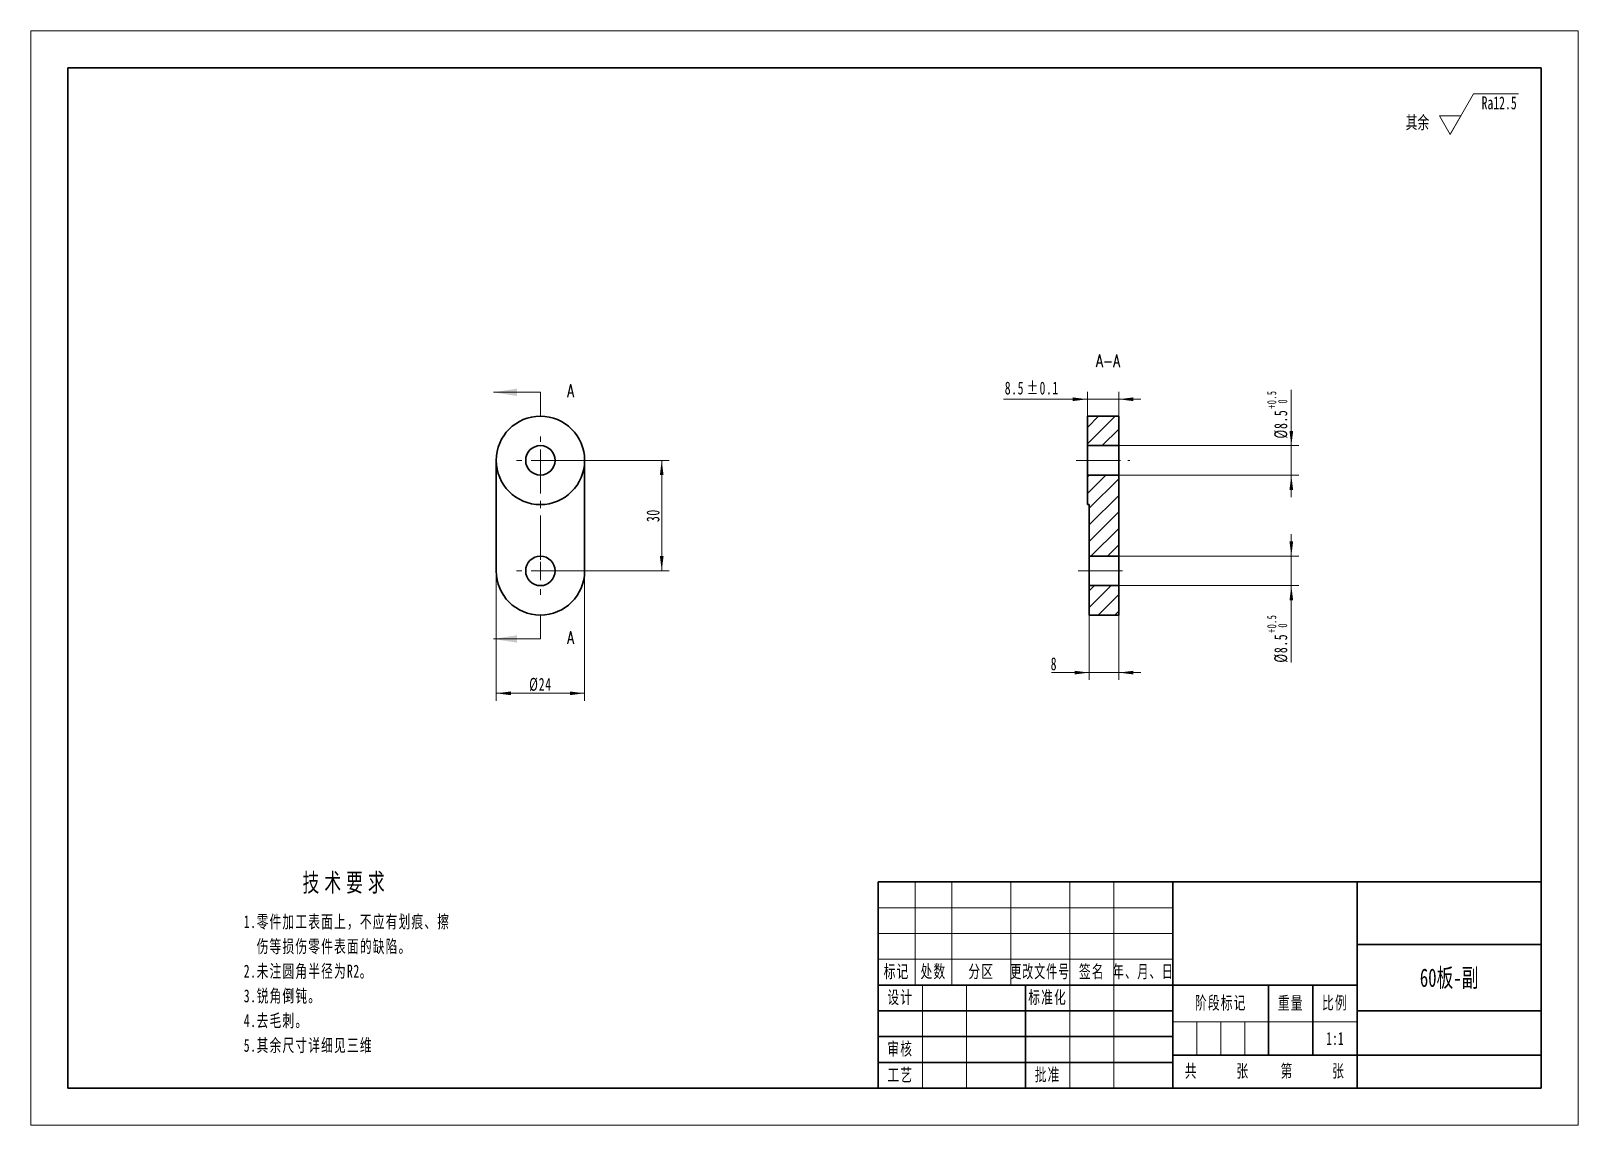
# Model space of a CAD drawing. Header units: millimetres. Extents: x -210 to 210, y -148 to 148.
import ezdxf
from ezdxf.enums import TextEntityAlignment as Align

# ---------------------------------------------------------------- set-up
doc = ezdxf.new("R2010")
doc.units = ezdxf.units.MM
doc.set_wipeout_variables(frame=1)
doc.linetypes.add('点画线', pattern=[18, 12, -2, 2, -2])
doc.layers.get('0').update_dxf_attribs({"lineweight": 35})
for name, color, linetype, lineweight in [('10', 7, 'Continuous', 18), ('中心线层', 1, '点画线', 18), ('剖面线层', 4, 'Continuous', 18), ('尺寸线层', 3, 'Continuous', 18), ('粗实线层', 7, 'Continuous', 35), ('细实线层', 7, 'Continuous', 18)]:
    doc.layers.add(name, color=color, linetype=linetype, lineweight=lineweight)
doc.styles.add('SLDTEXTSTYLE1', font='txt.shx', dxfattribs={"width": 0.7, "bigfont": 'gbcbig.shx'})
doc.styles.add('TitleStyle', font='', dxfattribs={"width": 0.667})
doc.styles.add('标准', font='', dxfattribs={"width": 0.667})
doc.styles.get('TitleStyle').set_extended_font_data('仿宋_gb2312')
doc.styles.get('标准').set_extended_font_data('仿宋_gb2312')
doc.dimstyles.new('GB_尺寸', dxfattribs={"dimtxt": 3.5, "dimasz": 4, "dimexe": 2, "dimexo": 0, "dimtad": 1, "dimdsep": 46, "dimtxsty": '标准', "dimblk": '_CAXARROW', "dimcen": 0, "dimdle": 6, "dimazin": 2, "dimtfac": 0.707107, "dimtdec": 3, "dimtmove": 2, "dimatfit": 3, "dimfxl": 0, "dimfrac": 2, "dimtolj": 1, "dimtzin": 0, "dimarcsym": 0})

# ---------------------------------------------------------------- blocks, each defined once
blk = doc.blocks.new('$CAXA_FRAME_13B17AC1$')
at = {"layer": '粗实线层'}
for p, q in [((-200, 138.5), (-200, -138.5)), ((200, 138.5), (-200, 138.5)), ((200, -138.5), (200, 138.5)), ((-200, -138.5), (200, -138.5))]:
    blk.add_line(p, q, dxfattribs=at)
at = {"layer": '细实线层'}
for p, q in [((210, 148.5), (-210, 148.5)), ((-210, 148.5), (-210, -148.5)), ((210, -148.5), (210, 148.5)), ((-210, -148.5), (210, -148.5))]:
    blk.add_line(p, q, dxfattribs=at)
blk = doc.blocks.new('$CAXA_TITLE_151E506F$')
at = {"layer": '粗实线层'}
for p, q in [((0, 56), (-180, 56)), ((-180, 56), (-180, 0)), ((-100, 56), (-100, 0)), ((-50, 56), (-50, 0)), ((0, 0), (0, 56)), ((0, 39), (-50, 39)), ((-50, 28), (-180, 28)), ((-140, 28), (-140, 0)), ((-74, 28), (-74, 9)), ((-62, 28), (-62, 9)), ((-100, 21), (-180, 21)), ((0, 21), (-50, 21)), ((-100, 14), (-180, 14)), ((0, 9), (-100, 9)), ((-100, 7), (-180, 7)), ((0, 0), (-180, 0))]:
    blk.add_line(p, q, dxfattribs=at)
at = {"layer": '细实线层'}
for p, q in [((-170, 56), (-170, 28)), ((-160, 56), (-160, 28)), ((-144, 56), (-144, 28)), ((-128, 56), (-128, 0)), ((-116, 56), (-116, 0)), ((-100, 49), (-180, 49)), ((-100, 42), (-180, 42)), ((-100, 35), (-180, 35)), ((-168, 28), (-168, 0)), ((-156, 28), (-156, 0)), ((-50, 18), (-100, 18)), ((-93.5, 18), (-93.5, 9)), ((-87, 18), (-87, 9)), ((-80.5, 18), (-80.5, 9))]:
    blk.add_line(p, q, dxfattribs=at)
at = {"layer": '尺寸线层', "char_height": 3.5, "attachment_point": 5, "line_spacing_factor": 1.369753, "style": '标准'}
for s, insert, width in [('\\T1.1;标记', (-175, 31.5), 18), ('\\T1.1;处数', (-165, 31.5), 18), ('\\T1.1;分区', (-152, 31.5), 30), ('\\T1.1;{\\W0.618357;更改文件号}', (-136, 31.5), 30), ('\\T1.1;签名', (-122, 31.5), 22), ('\\T1.1;{\\W0.634692;年、月、日}', (-108, 31.5), 30), ('\\T1.1;设计', (-174, 24.5), 22), ('\\T1.1;标准化', (-134, 24.5), 22), ('\\T1.1;阶段标记', (-87, 23), 50), ('\\T1.1;重量', (-68, 23), 22), ('\\T1.1;比例', (-56, 23), 22), ('\\T1.1;审核', (-174, 10.5), 22), ('\\T1.1;工艺', (-174, 3.5), 22), ('\\T1.1;批准', (-134, 3.5), 22), ('\\T1.1;共', (-95, 4.5), 8), ('\\T1.1;张', (-81, 4.5), 8), ('\\T1.1;第', (-69, 4.5), 8), ('\\T1.1;张', (-55, 4.5), 8)]:
    blk.add_mtext(s, dxfattribs=dict(at, insert=insert, width=width))
at = {"layer": '尺寸线层', "style": '标准'}
for tag, height, width, p in [('标记C', 3.54, 0.667, (-175, 52.5)), ('处数C', 3.54, 0.667, (-165, 52.5)), ('分区C', 3.54, 0.667, (-152, 52.5)), ('更改文件号C', 3.54, 0.512156, (-136, 52.5)), ('更改签名C', 3.54, 0.459969, (-122, 52.5)), ('更改日期C', 3.54, 0.62723, (-108, 52.5)), ('单位名称', 5.05, 0.667, (-25, 47.5)), ('标记B', 3.54, 0.667, (-175, 45.5)), ('处数B', 3.54, 0.667, (-165, 45.5)), ('分区B', 3.54, 0.667, (-152, 45.5)), ('更改文件号B', 3.54, 0.512156, (-136, 45.5)), ('更改签名B', 3.54, 0.459969, (-122, 45.5)), ('更改日期B', 3.54, 0.62723, (-108, 45.5)), ('材料名称', 5.05, 0.667, (-75, 42)), ('标记A', 3.54, 0.667, (-175, 38.5)), ('处数A', 3.54, 0.667, (-165, 38.5)), ('分区A', 3.54, 0.667, (-152, 38.5)), ('更改文件号A', 3.54, 0.512156, (-136, 38.5)), ('更改签名A', 3.54, 0.459969, (-122, 38.5)), ('更改日期A', 3.54, 0.62723, (-108, 38.5)), ('图纸名称', 5.05, 0.667, (-25, 30)), ('设计', 3.54, 0.667, (-162, 24.5)), ('设计日期', 3.54, 0.667, (-148, 24.5)), ('标准化', 3.54, 0.667, (-122, 24.5)), ('标准化日期', 3.54, 0.569556, (-108, 24.5)), ('图纸编号', 5.05, 0.667, (-25, 15)), ('审核', 3.54, 0.667, (-162, 10.5)), ('审核日期', 3.54, 0.667, (-148, 10.5)), ('阶段标记S', 3.54, 0.229984, (-96.75, 13.5)), ('阶段标记A', 3.54, 0.229984, (-90.25, 13.5)), ('阶段标记B', 3.54, 0.229984, (-83.75, 13.5)), ('阶段标记C', 3.54, 0.229984, (-77.25, 13.5)), ('重量', 3.54, 0.667, (-68, 13.5)), ('图纸比例', 3.54, 0.524733, (-56, 13.5)), ('工艺', 3.54, 0.667, (-162, 3.5)), ('工艺日期', 3.54, 0.667, (-148, 3.5)), ('批准', 3.54, 0.667, (-122, 3.5)), ('批准日期', 3.54, 0.667, (-108, 3.5)), ('页数', 3.54, 0.667, (-88, 4.5)), ('页码', 3.54, 0.667, (-62, 4.5)), ('投影符号', 3.54, 0.667, (-25, 4.5))]:
    blk.add_attdef(tag, text='', height=height, dxfattribs=dict(at, width=width)).set_placement(p, align=Align.MIDDLE_CENTER)
blk = doc.blocks.new('*X4')
at = {"layer": '尺寸线层', "color": 0, "linetype": 'ByBlock', "lineweight": -2, "line_spacing_factor": 1.15057}
for s, insert, char_height, width, attachment_point, style in [('\\T1.3;技术要求', (27.79, 0), 5, 114.1797, 2, 'TitleStyle'), ('\\T1.1;\\pxi-1,l1;1.零件加工表面上，不应有划痕、擦伤等损伤零件表面的缺陷。\\P2.未注圆角半径为R2。\\P3.锐角倒钝。\\P4.去毛刺。\\P5.其余尺寸详细见三维\\P', (0, -11.39), 3.5, 57.0899, 1, '标准')]:
    blk.add_mtext(s, dxfattribs=dict(at, insert=insert, char_height=char_height, width=width, attachment_point=attachment_point, style=style))
blk = doc.blocks.new('SW_CENTERMARKSYMBOL_0_6')
at = {"layer": '10', "color": 0}
for p, q in [((0, 5), (0, 6.5)), ((-5, 0), (-6.5, 0)), ((0, 0), (-2.5, 0)), ((0, 0), (0, 2.5)), ((0, 0), (0, -2.5)), ((0, 0), (2.5, 0)), ((5, 0), (6.5, 0)), ((0, -5), (0, -6.5))]:
    blk.add_line(p, q, dxfattribs=at)
blk = doc.blocks.new('SW_CENTERMARKSYMBOL_1')
at = {"layer": '10', "color": 0}
for p, q in [((0, 5), (0, 6.5)), ((-5, 0), (-6.5, 0)), ((0, 0), (-2.5, 0)), ((0, 0), (0, 2.5)), ((0, 0), (0, -2.5)), ((0, 0), (2.5, 0)), ((5, 0), (6.5, 0)), ((0, -5), (0, -6.5))]:
    blk.add_line(p, q, dxfattribs=at)
blk = doc.blocks.new('*X7')
at = {"layer": '尺寸线层', "linetype": 'Continuous'}
for points in [[(-38.76, 31.93), (-39.26, 27.93), (-38.26, 27.93)], [(-38.76, 1.93), (-39.26, 5.93), (-38.26, 5.93)]]:
    blk.add_hatch(color=0, dxfattribs=at).paths.add_polyline_path(points, flags=0)
at = {"layer": '尺寸线层', "color": 0, "linetype": 'Continuous'}
for p, q in [((-71.7, 31.93), (-36.76, 31.93)), ((-38.76, 1.93), (-38.76, 31.93)), ((-71.7, 1.93), (-36.76, 1.93))]:
    blk.add_line(p, q, dxfattribs=at)
at = {"layer": '尺寸线层', "color": 0, "insert": (-41.11, 16.93), "char_height": 3.5, "width": 7, "attachment_point": 5, "rotation": 90, "line_spacing_factor": 1.15057, "style": '标准'}
blk.add_mtext('\\T1.1;30', dxfattribs=at)
blk = doc.blocks.new('_CAXARROW')
blk.add_hatch(color=0).paths.add_polyline_path([(0, 0), (-1, 0.125), (-1, -0.125)], flags=0)
blk = doc.blocks.new('*X8')
at = {"layer": '尺寸线层', "linetype": 'Continuous'}
for points in [[(-83.7, -31.3), (-79.7, -30.8), (-79.7, -31.8)], [(-59.7, -31.3), (-63.7, -30.8), (-63.7, -31.8)]]:
    blk.add_hatch(color=0, dxfattribs=at).paths.add_polyline_path(points, flags=0)
at = {"layer": '尺寸线层', "color": 0, "linetype": 'Continuous'}
for p, q in [((-83.7, 1.93), (-83.7, -33.3)), ((-59.7, 1.93), (-59.7, -33.3)), ((-83.7, -31.3), (-59.7, -31.3))]:
    blk.add_line(p, q, dxfattribs=at)
at = {"layer": '尺寸线层', "color": 0, "insert": (-71.7, -28.94), "char_height": 3.5, "width": 11.5236, "attachment_point": 5, "line_spacing_factor": 1.15057, "style": '标准'}
blk.add_mtext('\\T1.1;%%C24', dxfattribs=at)
blk = doc.blocks.new('*X10')
at = {"layer": '尺寸线层', "color": 0, "char_height": 3.5, "attachment_point": 1, "rotation": 90, "line_spacing_factor": 1.15057, "style": '标准'}
for s, insert, width in [('\\T1.1;{\\H0.707107x;+0.5}', (125.6, 45.92), 19.6447), ('\\T1.1;{\\H0.707107x;0}', (128.56, 47.36), 19.6447), ('\\T1.1;%%C8.5', (127.53, 37.86), 53.0059)]:
    blk.add_mtext(s, dxfattribs=dict(at, insert=insert, width=width))
blk = doc.blocks.new('*X9')
at = {"layer": '尺寸线层', "linetype": 'Continuous'}
for points in [[(132.16, 35.93), (131.66, 39.93), (132.66, 39.93)], [(132.16, 27.93), (131.66, 23.93), (132.66, 23.93)]]:
    blk.add_hatch(color=0, dxfattribs=at).paths.add_polyline_path(points, flags=0)
at = {"layer": '尺寸线层', "color": 0, "linetype": 'Continuous'}
for p, q in [((132.16, 21.93), (132.16, 51.06)), ((85.3, 35.93), (134.16, 35.93)), ((85.3, 27.93), (134.16, 27.93))]:
    blk.add_line(p, q, dxfattribs=at)
at = {"layer": '尺寸线层', "color": 0}
blk.add_blockref('*X10', (0, 0), dxfattribs=at)
blk = doc.blocks.new('*X12')
at = {"layer": '尺寸线层', "color": 0, "char_height": 3.5, "attachment_point": 1, "rotation": 90, "line_spacing_factor": 1.15057, "style": '标准'}
for s, insert, width in [('\\T1.1;{\\H0.707107x;+0.5}', (125.6, -14.92), 19.6447), ('\\T1.1;{\\H0.707107x;0}', (128.56, -13.48), 19.6447), ('\\T1.1;%%C8.5', (127.53, -22.98), 53.0059)]:
    blk.add_mtext(s, dxfattribs=dict(at, insert=insert, width=width))
blk = doc.blocks.new('*X11')
at = {"layer": '尺寸线层', "linetype": 'Continuous'}
for points in [[(132.16, 5.93), (131.66, 9.93), (132.66, 9.93)], [(132.16, -2.07), (131.66, -6.07), (132.66, -6.07)]]:
    blk.add_hatch(color=0, dxfattribs=at).paths.add_polyline_path(points, flags=0)
at = {"layer": '尺寸线层', "color": 0, "linetype": 'Continuous'}
for p, q in [((132.16, -22.93), (132.16, 11.93)), ((85.3, 5.93), (134.16, 5.93)), ((85.3, -2.07), (134.16, -2.07))]:
    blk.add_line(p, q, dxfattribs=at)
at = {"layer": '尺寸线层', "color": 0}
blk.add_blockref('*X12', (0, 0), dxfattribs=at)
blk = doc.blocks.new('*X13')
at = {"layer": '尺寸线层', "linetype": 'Continuous'}
for points in [[(77.3, -25.68), (73.3, -26.18), (73.3, -25.18)], [(85.3, -25.68), (89.3, -26.18), (89.3, -25.18)]]:
    blk.add_hatch(color=0, dxfattribs=at).paths.add_polyline_path(points, flags=0)
at = {"layer": '尺寸线层', "color": 0, "linetype": 'Continuous'}
for p, q in [((77.3, -10.07), (77.3, -27.68)), ((85.3, -10.07), (85.3, -27.68)), ((91.3, -25.68), (67.04, -25.68))]:
    blk.add_line(p, q, dxfattribs=at)
at = {"layer": '尺寸线层', "color": 0, "insert": (67.7, -23.32), "char_height": 3.5, "width": 7, "attachment_point": 5, "line_spacing_factor": 1.15057, "style": '标准'}
blk.add_mtext('\\T1.1;8', dxfattribs=at)
blk = doc.blocks.new('*X15')
at = {"layer": '尺寸线层', "color": 0, "char_height": 3.5, "attachment_point": 1, "line_spacing_factor": 1.15057, "style": '标准'}
for s, insert, width in [('\\T1.1;8.5', (54.37, 53.32), 54.3389), ('\\T1.1;%%P0.1', (60.31, 53.32), 34.2427)]:
    blk.add_mtext(s, dxfattribs=dict(at, insert=insert, width=width))
blk = doc.blocks.new('*X14')
at = {"layer": '尺寸线层', "linetype": 'Continuous'}
for points in [[(76.8, 48.52), (72.8, 48.02), (72.8, 49.02)], [(85.3, 48.52), (89.3, 48.02), (89.3, 49.02)]]:
    blk.add_hatch(color=0, dxfattribs=at).paths.add_polyline_path(points, flags=0)
at = {"layer": '尺寸线层', "color": 0, "linetype": 'Continuous'}
for p, q in [((76.8, 31.93), (76.8, 50.52)), ((85.3, 31.93), (85.3, 50.52)), ((91.3, 48.52), (54.05, 48.52))]:
    blk.add_line(p, q, dxfattribs=at)
at = {"layer": '尺寸线层', "color": 0}
blk.add_blockref('*X15', (0, 0), dxfattribs=at)
blk = doc.blocks.new('*X16')
at = {"layer": '尺寸线层', "color": 0, "linetype": 'Continuous'}
for p, q in [((0, 0), (6.35, 11)), ((6.35, 11), (18.57, 11)), ((0, 0), (-2.89, 5)), ((-2.89, 5), (2.89, 5))]:
    blk.add_line(p, q, dxfattribs=at)
at = {"layer": '尺寸线层', "color": 0, "style": '标准', "width": 0.667}
blk.add_text('Ra12.5', height=3.5, dxfattribs=at).set_placement((13.3, 8.56), align=Align.MIDDLE_CENTER)
blk.add_text('其余', height=3.5, dxfattribs=at).set_placement((-5.69, 3.25), align=Align.MIDDLE_RIGHT)

msp = doc.modelspace()

# ---------------------------------------------------------------- hatches: boundary and pattern name
at = {"layer": '剖面线层'}
h = msp.add_hatch(dxfattribs=at)
h.set_pattern_fill('ANSI31', color=256, style=0, pattern_type=0)
h.paths.add_polyline_path([(76.795, 35.926), (85.295, 35.926), (85.295, 43.926), (76.795, 43.926)], flags=0)
h = msp.add_hatch(dxfattribs=at)
h.set_pattern_fill('ANSI31', color=256, style=0, pattern_type=0)
h.paths.add_polyline_path([(77.295, 5.926), (85.295, 5.926), (85.295, 27.926), (76.795, 27.926), (76.795, 19.926), (77.295, 19.926)], flags=0)
h = msp.add_hatch(dxfattribs=at)
h.set_pattern_fill('ANSI31', color=256, style=0, pattern_type=0)
h.paths.add_polyline_path([(77.295, -2.074), (77.295, -10.074), (85.295, -10.074), (85.295, -2.074)], flags=0)
at = {"layer": '尺寸线层'}
for points in [[(-84.395, 50.406), (-78.045, 49.39), (-78.045, 51.422)], [(-84.395, -16.554), (-78.045, -17.57), (-78.045, -15.538)]]:
    msp.add_hatch(color=256, dxfattribs=at).paths.add_polyline_path(points, flags=0)

# ---------------------------------------------------------------- linework, layer by layer
at = {"layer": '中心线层'}
for p, q in [((-71.695, 34.926), (-71.695, -1.074)), ((73.795, 31.926), (88.295, 31.926)), ((74.295, 1.926), (88.295, 1.926))]:
    msp.add_line(p, q, dxfattribs=at)
at = {"layer": '尺寸线层'}
for p, q in [((-71.695, 50.406), (-84.395, 50.406)), ((-71.695, 50.406), (-71.695, 44.056)), ((-71.695, -16.554), (-71.695, -10.204)), ((-71.695, -16.554), (-84.395, -16.554))]:
    msp.add_line(p, q, dxfattribs=at)
at = {"layer": '粗实线层'}
for p, q in [((85.295, 43.926), (76.795, 43.926)), ((76.795, 35.926), (76.795, 43.926)), ((85.295, 35.926), (85.295, 43.926)), ((85.295, 35.926), (76.795, 35.926)), ((76.795, 35.926), (76.795, 27.926)), ((85.295, 35.926), (85.295, 27.926)), ((-83.695, 31.926), (-83.695, 1.926)), ((-59.695, 1.926), (-59.695, 31.926)), ((76.795, 27.926), (85.295, 27.926)), ((76.795, 19.926), (76.795, 27.926)), ((85.295, 5.926), (85.295, 27.926)), ((76.795, 19.926), (77.295, 19.926)), ((77.295, 5.926), (77.295, 19.926)), ((85.295, 5.926), (77.295, 5.926)), ((77.295, 5.926), (77.295, -2.074)), ((85.295, 5.926), (85.295, -2.074)), ((77.295, -2.074), (85.295, -2.074)), ((77.295, -10.074), (77.295, -2.074)), ((85.295, -10.074), (85.295, -2.074)), ((77.295, -10.074), (85.295, -10.074))]:
    msp.add_line(p, q, dxfattribs=at)
for centre, radius in [((-71.695, 31.926), 12), ((-71.695, 31.926), 4), ((-71.695, 1.926), 4)]:
    msp.add_circle(centre, radius, dxfattribs=at)
msp.add_arc((-71.695, 1.926), 12, 180, 0, dxfattribs=at)

# ---------------------------------------------------------------- block references
at = {"layer": '中心线层'}
for name, p in [('SW_CENTERMARKSYMBOL_0_6', (-71.695, 31.926)), ('SW_CENTERMARKSYMBOL_1', (-71.695, 1.926))]:
    msp.add_blockref(name, p, dxfattribs=at)
at = {"layer": '尺寸线层'}
msp.add_blockref('*X4', (-152.226, -80.144), dxfattribs=at)
at = {"layer": '粗实线层'}
msp.add_blockref('$CAXA_FRAME_13B17AC1$', (0, 0), dxfattribs=at)
ref = msp.add_blockref('$CAXA_TITLE_151E506F$', (200, -138.5), dxfattribs=at)
ref.add_attrib('图纸名称', '60板-副', dxfattribs={"layer": '尺寸线层', "height": 5, "style": '标准', "width": 0.667}).set_placement((175, -108.5), align=Align.MIDDLE_CENTER)
ref.add_attrib('图纸比例', '1:1', dxfattribs={"layer": '尺寸线层', "height": 3.5, "style": '标准', "width": 0.667}).set_placement((144, -125), align=Align.MIDDLE_CENTER)

# ---------------------------------------------------------------- texts
at = {"layer": '尺寸线层', "char_height": 3.5, "style": 'SLDTEXTSTYLE1'}
for s, insert, width, attachment_point in [('A-A', (82.372, 60.712), 9.8, 2), ('A', (-64.467, 52.572), 2.8, 1), ('A', (-64.467, -14.388), 2.8, 1)]:
    msp.add_mtext(s, dxfattribs=dict(at, insert=insert, width=width, attachment_point=attachment_point))

# ---------------------------------------------------------------- dimensions: what is measured, and where the dimension line sits
at = {"layer": '尺寸线层'}
for base, p1, p2, picture, middle in [((132.159, 35.926), (85.295, 27.926), (85.295, 35.926), '*X9', (128.361, 44.486)), ((132.159, 5.926), (85.295, -2.074), (85.295, 5.926), '*X11', (128.361, -16.353))]:
    dim = msp.add_linear_dim(base=base, p1=p1, p2=p2, angle=90, text='\\A1;%%C8.5{\\H0.707107x;\\S+0.5^  0;}', dimstyle='GB_尺寸', override={"dimscale": 1, "dimsah": 1, "dimtfill": 1, "dimtzin": 0}, dxfattribs=at)
    dim.commit()
    dim.dimension.update_dxf_attribs({"geometry": picture, "text_midpoint": middle, "dimtype": 160})
for base, p1, p2, override, picture, middle in [((76.795, 48.522), (85.295, 31.926), (76.795, 31.926), {"dimscale": 1, "dimsah": 1, "dimtol": 1, "dimtp": 0.1, "dimtm": 0.1, "dimtfac": 1, "dimtfill": 1, "dimtzin": 0}, '*X14', (61.165, 51.545)), ((77.295, -25.675), (85.295, -10.074), (77.295, -10.074), {"dimscale": 1, "dimsah": 1, "dimtfill": 1, "dimtzin": 0}, '*X13', (67.7, -23.32))]:
    dim = msp.add_linear_dim(base=base, p1=p1, p2=p2, angle=180, dimstyle='GB_尺寸', override=override, dxfattribs=at)
    dim.commit()
    dim.dimension.update_dxf_attribs({"geometry": picture, "text_midpoint": middle, "dimtype": 160})
dim = msp.add_linear_dim(base=(-38.759, 31.926), p1=(-71.695, 1.926), p2=(-71.695, 31.926), angle=90, dimstyle='GB_尺寸', override={"dimscale": 1, "dimsah": 1, "dimtfill": 1, "dimtzin": 0}, dxfattribs=at)
dim.commit()
dim.dimension.update_dxf_attribs({"geometry": '*X7', "text_midpoint": (-41.114, 16.926)})
dim = msp.add_linear_dim(base=(-59.695, -31.298), p1=(-83.695, 1.926), p2=(-59.695, 1.926), dimstyle='GB_尺寸', override={"dimscale": 1, "dimpost": '%%C<>', "dimsah": 1, "dimtfac": 1, "dimtfill": 1, "dimtzin": 0}, dxfattribs=at)
dim.commit()
dim.dimension.update_dxf_attribs({"geometry": '*X8', "text_midpoint": (-71.695, -28.942)})

# ---------------------------------------------------------------- next in the draw order: wipeouts: each hides what was drawn before it
msp.add_wipeout([(175.278, 120.413), (178.165, 125.413), (178.165, 125.413), (172.392, 125.413), (172.392, 125.413)]).dxf.layer = '尺寸线层'

# ---------------------------------------------------------------- next in the draw order: block references
msp.add_blockref('*X16', (175.278, 120.413), dxfattribs=at)

doc.saveas('drawing.dxf')
